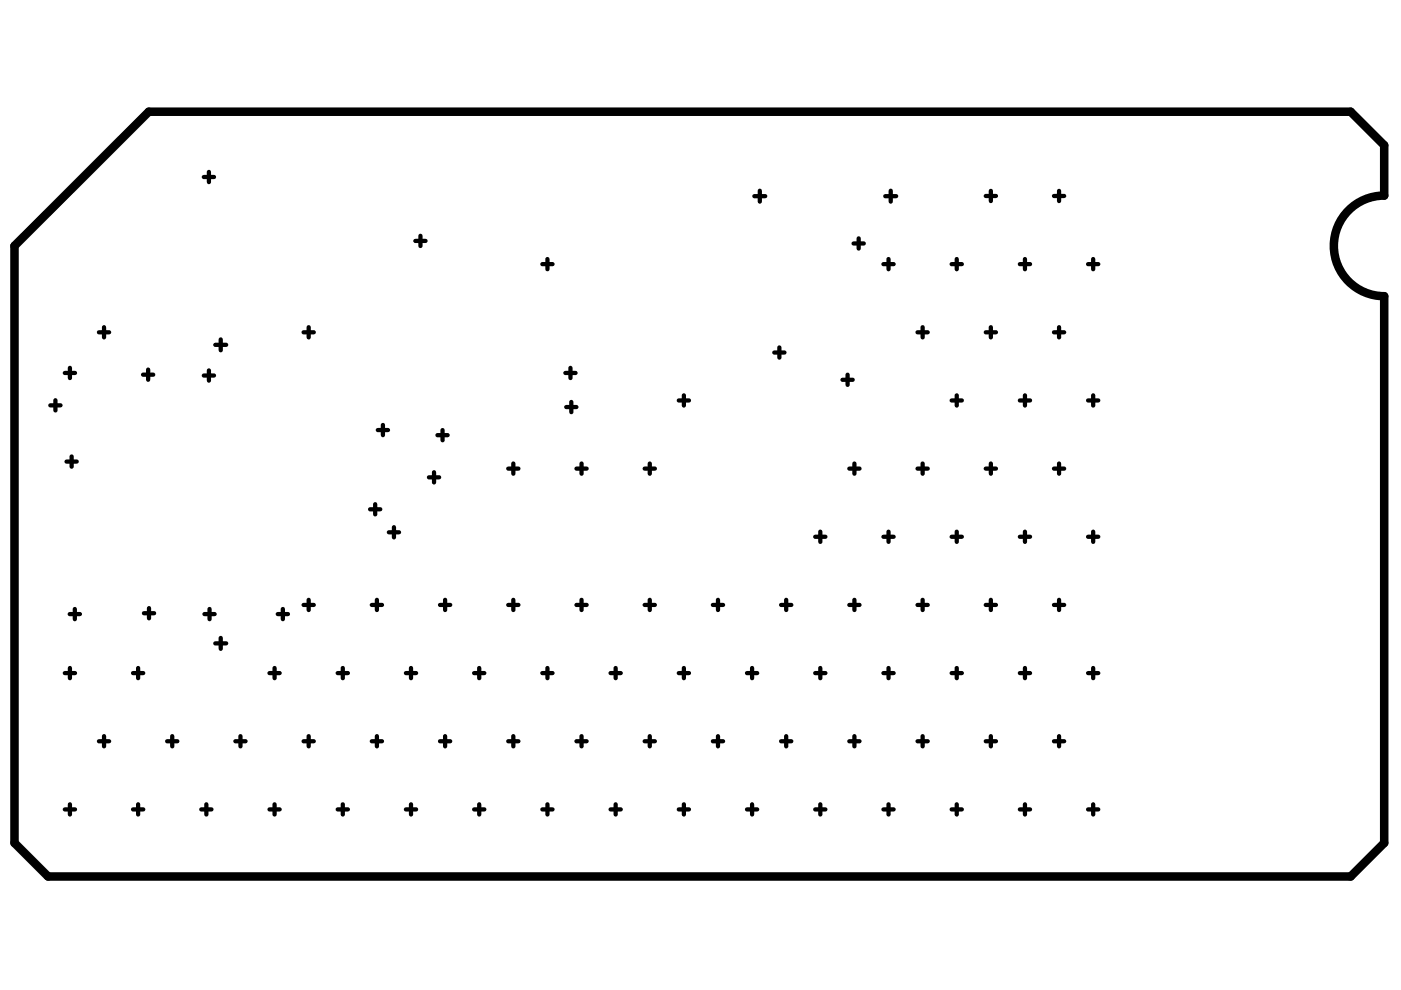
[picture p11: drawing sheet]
<svg xmlns="http://www.w3.org/2000/svg" width="297mm" height="210mm" viewBox="0 0 297 210" stroke-linecap="round" stroke-linejoin="round" font-family="sans-serif">
<path d="M3.1 52.1l28.4-28.4h254.9l7.1 7.1v10.7a10.7 10.7 0 0 0-10.7 10.6 10.7 10.7 0 0 0 10.7 10.7v115.9l-7.1 7.1h-276.2l-7.1-7.1z" fill="none" stroke="#000" stroke-width="1.8"/>
<g fill="none" stroke="#000" stroke-width=".9">
<path d="M43.2 37.5h2.2M44.3 36.4v2.2M88.1 51.1h2.1M89.1 50v2.2M115 56h2.2M116.1 54.9v2.2M159.9 41.6h2.3M161.1 40.4v2.3M181 51.6h2.1M182.1 50.5v2.2M187.3 56h2.2M187.7 41.6h2.3"/>
<path d="M188.4 54.9v2.2M188.9 40.4v2.3M201.8 56h2.1M202.8 54.9v2.2M209 41.6h2.2M210.1 40.5v2.1M216.2 56h2.2M217.3 54.9v2.2M223.5 41.6h2.1M224.5 40.5v2.1M230.7 56h2.2M231.8 54.9v2.2"/>
<path d="M13.7 79.1h2.2M14.8 78v2.2M21 70.5h2.1M22.1 69.4v2.1M30.3 79.4h2.2M31.4 78.4v2.1M43.2 79.6h2.2M44.3 78.5v2.2M45.6 73.1h2.4M46.8 72v2.3M64.4 70.5h2.1M65.4 69.4v2.1"/>
<path d="M119.9 79.1h2.1M120.9 78v2.2M164.2 74.7h2.1M165.2 73.7v2.1M179.7 79.4v2.2M194.5 70.5h2.2M195.6 69.4v2.1M209 70.5h2.2M210.1 69.4v2.1M223.5 70.5h2.1M224.5 69.4v2.1M10.7 85.9h2.1"/>
<path d="M11.8 84.9v2.1M14.1 97.9h2.2M15.2 96.8v2.1M80.1 91.2h2.2M81.2 90.1v2.2M92.7 92.3h2.2M93.8 91.2v2.1M107.8 99.4h2.1M108.8 98.3v2.1M120 86.3h2.2M121.1 85.2v2.2M122.2 99.4h2.2"/>
<path d="M123.3 98.3v2.1M136.7 99.4h2.1M137.8 98.3v2.1M143.9 84.9h2.2M145 83.8v2.2M178.6 80.5h2.2M180.1 99.4h2.1M181.2 98.3v2.1M194.5 99.4h2.2M195.6 98.3v2.1M201.8 84.9h2.1M202.8 83.8v2.2"/>
<path d="M209 99.4h2.2M210.1 98.3v2.1M216.2 84.9h2.2M217.3 83.8v2.2M223.5 99.4h2.1M224.5 98.3v2.1M230.7 84.9h2.2M231.8 83.8v2.2M78.5 108h2.1M79.5 106.9v2.2M82.4 112.9h2.2M83.5 111.8v2.1"/>
<path d="M90.9 101.2h2.2M92 100.1v2.2M172.8 113.8h2.2M173.9 112.7v2.2M187.3 113.8h2.2M188.4 112.7v2.2M201.8 113.8h2.1M202.8 112.7v2.2M216.2 113.8h2.2M217.3 112.7v2.2M230.7 113.8h2.2M231.8 112.7v2.2"/>
<path d="M14.8 130.2h2.1M15.9 129.1v2.2M30.5 130h2.2M31.6 128.9v2.2M43.3 130.2h2.2M44.4 129.1v2.2M45.6 136.4h2.4M46.8 135.3v2.3M58.9 130.2h2.2M60 129.1v2.2M64.4 128.3h2.1M65.4 127.2v2.1"/>
<path d="M78.8 128.3h2.2M79.9 127.2v2.1M93.3 128.3h2.2M94.4 127.2v2.1M107.8 128.3h2.1M108.8 127.2v2.1M122.2 128.3h2.2M123.3 127.2v2.1M136.7 128.3h2.1M137.8 127.2v2.1M151.1 128.3h2.2M152.2 127.2v2.1"/>
<path d="M165.6 128.3h2.2M166.7 127.2v2.1M180.1 128.3h2.1M181.2 127.2v2.1M194.5 128.3h2.2M195.6 127.2v2.1M209 128.3h2.2M210.1 127.2v2.1M223.5 128.3h2.1M224.5 127.2v2.1M13.7 142.7h2.2M14.8 141.6v2.2"/>
<path d="M21 157.2h2.1M22.1 156.1v2.1M28.2 142.7h2.2M29.3 141.6v2.2M35.4 157.2h2.2M36.5 156.1v2.1M49.9 157.2h2.2M51 156.1v2.1M57.1 142.7h2.2M58.2 141.6v2.2M64.4 157.2h2.1M65.4 156.1v2.1"/>
<path d="M71.6 142.7h2.2M72.7 141.6v2.2M78.8 157.2h2.2M79.9 156.1v2.1M86.1 142.7h2.1M87.1 141.6v2.2M93.3 157.2h2.2M94.4 156.1v2.1M100.5 142.7h2.2M101.6 141.6v2.2M107.8 157.2h2.1M108.8 156.1v2.1"/>
<path d="M115 142.7h2.2M116.1 141.6v2.2M122.2 157.2h2.2M123.3 156.1v2.1M129.4 142.7h2.2M130.5 141.6v2.2M136.7 157.2h2.1M137.8 156.1v2.1M143.9 142.7h2.2M145 141.6v2.2M151.1 157.2h2.2M152.2 156.1v2.1"/>
<path d="M158.4 142.7h2.1M159.5 141.6v2.2M165.6 157.2h2.2M166.7 156.1v2.1M172.8 142.7h2.2M173.9 141.6v2.2M180.1 157.2h2.1M181.2 156.1v2.1M187.3 142.7h2.2M188.4 141.6v2.2M194.5 157.2h2.2M195.6 156.1v2.1"/>
<path d="M201.8 142.7h2.1M202.8 141.6v2.2M209 157.2h2.2M210.1 156.1v2.1M216.2 142.7h2.2M217.3 141.6v2.2M223.5 157.2h2.1M224.5 156.1v2.1M230.7 142.7h2.2M231.8 141.6v2.2M13.7 171.6h2.2M14.8 170.5v2.2"/>
<path d="M28.2 171.6h2.2M29.3 170.5v2.2M42.7 171.6h2.1M43.8 170.5v2.2M57.1 171.6h2.2M58.2 170.5v2.2M71.6 171.6h2.2M72.7 170.5v2.2M86.1 171.6h2.1M87.1 170.5v2.2M100.5 171.6h2.2M101.6 170.5v2.2"/>
<path d="M115 171.6h2.2M116.1 170.5v2.2M129.4 171.6h2.2M130.5 170.5v2.2M143.9 171.6h2.2M145 170.5v2.2M158.4 171.6h2.1M159.5 170.5v2.2M172.8 171.6h2.2M173.9 170.5v2.2M187.3 171.6h2.2M188.4 170.5v2.2"/>
<path d="M201.8 171.6h2.1M202.8 170.5v2.2M216.2 171.6h2.2M217.3 170.5v2.2M230.7 171.6h2.2M231.8 170.5v2.2"/>
</g>
</svg>
